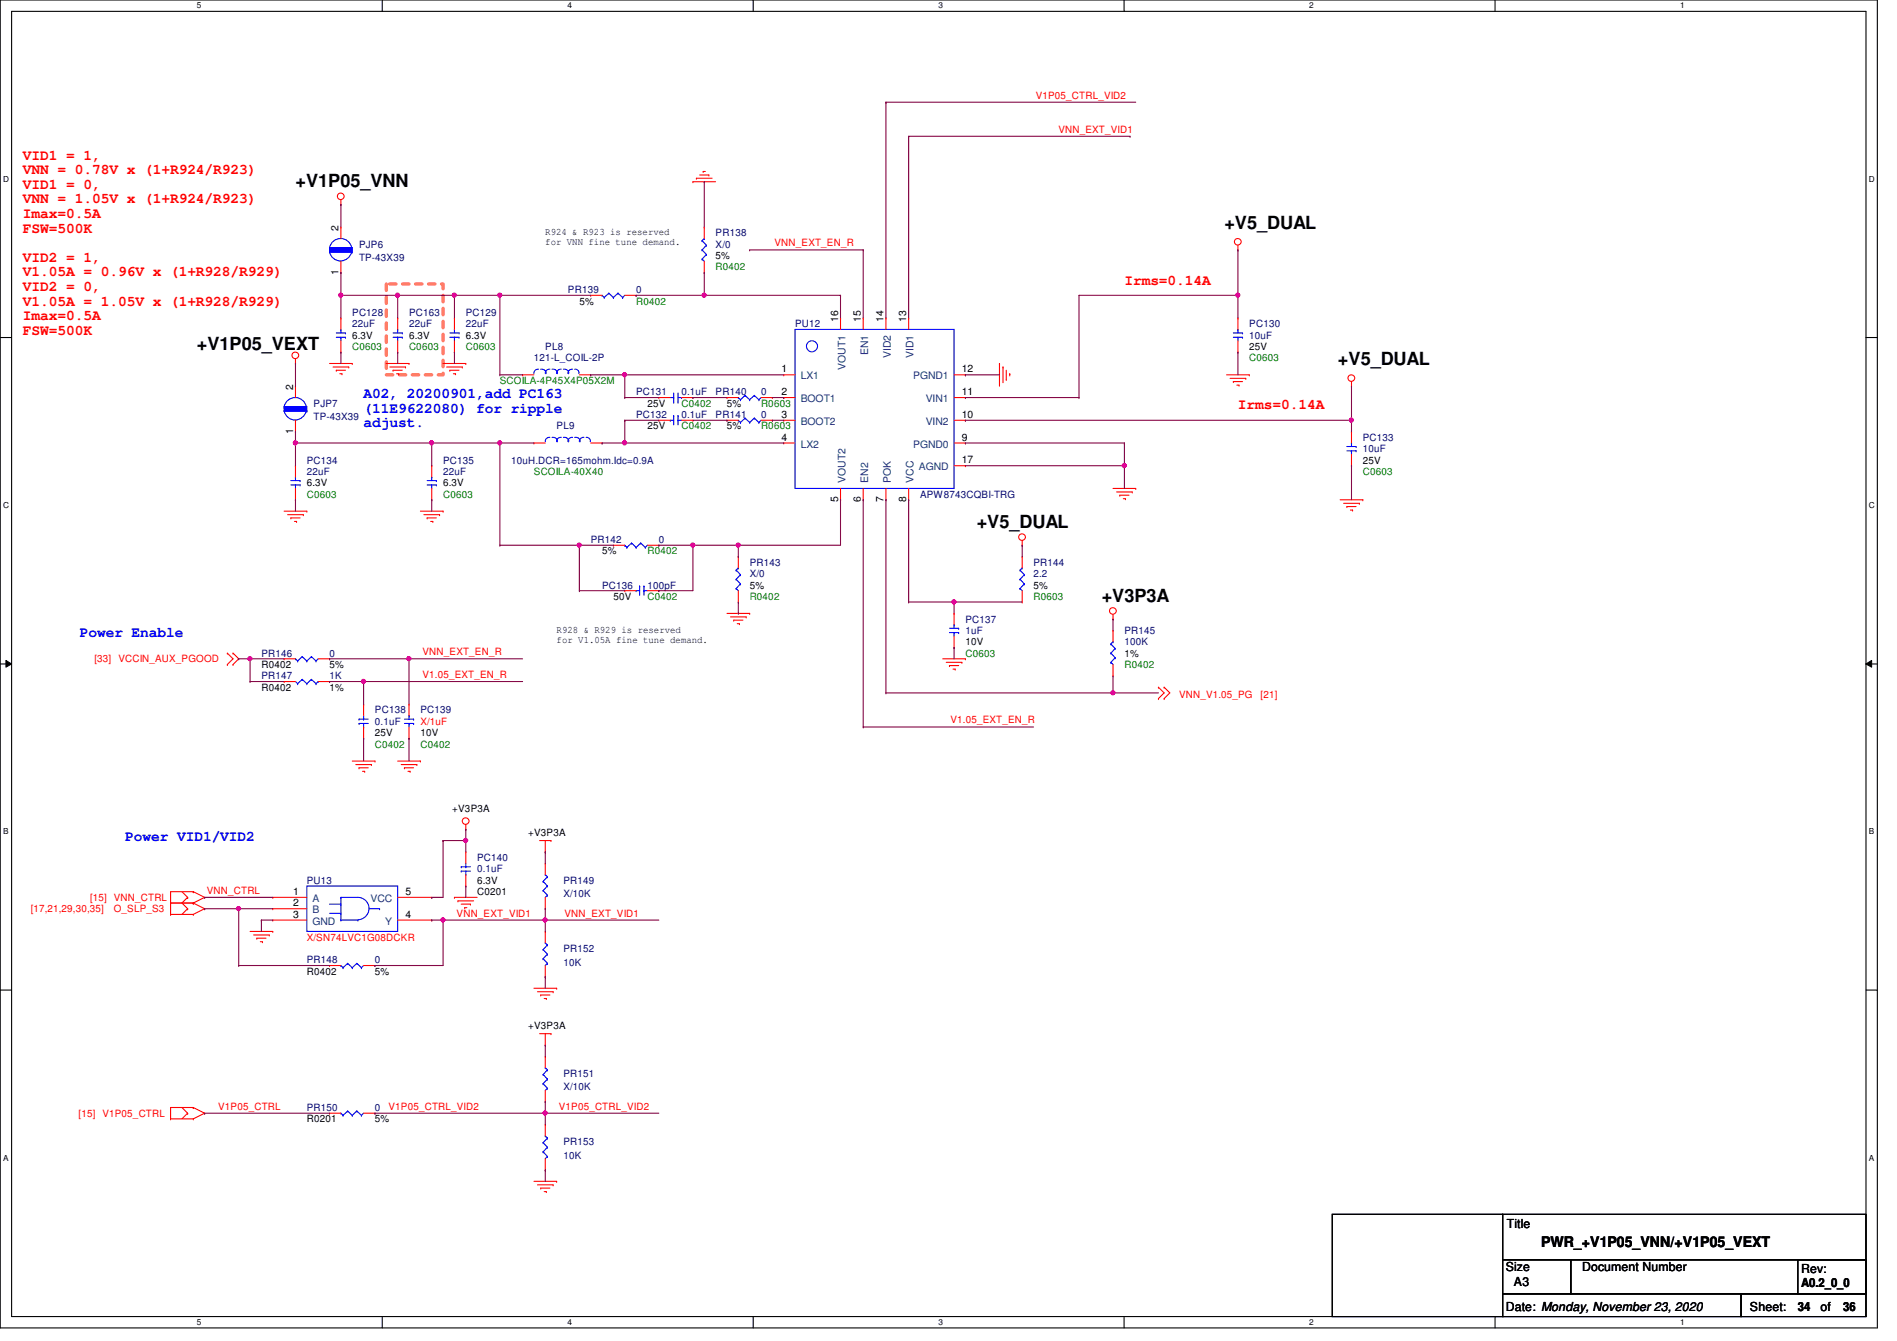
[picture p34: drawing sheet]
<svg xmlns="http://www.w3.org/2000/svg" width="297mm" height="210mm" viewBox="0 0 297 210" stroke-linecap="round" stroke-linejoin="round" font-family="sans-serif">
<defs><g id="words">
<g font-size="2.8">
<text x="46.3" y="29.3">+V1P05_VNN</text>
<text x="191.7" y="35.9">+V5_DUAL</text>
<text x="30.8" y="54.7">+V1P05_VEXT</text>
<text x="209.5" y="57.2">+V5_DUAL</text>
<text x="152.9" y="82.6">+V5_DUAL</text>
<text x="172.5" y="94.2">+V3P3A</text>
</g>
<g font-size="2.3" fill="#f00">
<text x="3.6" y="25">VID1 = 1,</text>
<text x="3.6" y="27.3">VNN = 0.78V x (1+R924/R923)</text>
<text x="3.6" y="29.5">VID1 = 0,</text>
<text x="3.6" y="31.8">VNN = 1.05V x (1+R924/R923)</text>
<text x="3.6" y="34.1">Imax=0.5A</text>
<text x="3.6" y="36.4">FSW=500K</text>
<text x="3.6" y="41">VID2 = 1,</text>
<text x="3.6" y="43.3">V1.05A = 0.96V x (1+R928/R929)</text>
<text x="3.6" y="45.6">VID2 = 0,</text>
<text x="3.6" y="47.8">V1.05A = 1.05V x (1+R928/R929)</text>
<text x="176.1" y="44.5">Irms=0.14A</text>
<text x="3.6" y="50.1">Imax=0.5A</text>
<text x="3.6" y="52.4">FSW=500K</text>
<text x="193.8" y="64.1">Irms=0.14A</text>
</g>
<g font-size="2.3" fill="#00f">
<text x="56.9" y="62.3">A02, 20200901,add PC163</text>
<text x="56.9" y="64.6">(11E9622080) for ripple</text>
<text x="56.9" y="66.9">adjust.</text>
<text x="12.5" y="99.7">Power Enable</text>
<text x="19.6" y="131.7">Power VID1/VID2</text>
</g>
<text font-size="2.3" x="241.3" y="195.2">PWR_+V1P05_VNN/+V1P05_VEXT</text>
<g font-size="1.9">
<text x="236" y="192.2">Title</text>
<text x="235.8" y="199">Size</text>
<text x="237.1" y="201.3">A3</text>
<text x="247.7" y="199">Document Number</text>
<text x="282" y="199.3">Rev:</text>
<text x="282" y="201.5">A0.2_0_0</text>
<text x="235.8" y="205.2">Date: Monday, November 23, 2020</text>
<text x="274" y="205.2">Sheet:</text>
<text x="281.5" y="205.2">34</text>
<text x="285.1" y="205.2">of</text>
<text x="288.6" y="205.2">36</text>
</g>
<g font-size="1.6" fill="#f00">
<text x="162.2" y="15.5">V1P05_CTRL_VID2</text>
<text x="165.7" y="20.8">VNN_EXT_VID1</text>
<text x="121.3" y="38.6">VNN_EXT_EN_R</text>
<text x="14.8" y="103.7">[33]</text>
<text x="18.5" y="103.7">VCCIN_AUX_PGOOD</text>
<text x="66.2" y="106.1">V1.05_EXT_EN_R</text>
<text x="66.2" y="102.6">VNN_EXT_EN_R</text>
<text x="65.8" y="113.5">X/1uF</text>
<text x="148.8" y="113.2">V1.05_EXT_EN_R</text>
<text x="184.6" y="109.2">VNN_V1.05_PG</text>
<text x="197.4" y="109.2">[21]</text>
<text x="4.8" y="142.8">[17,21,29,30,35]</text>
<text x="14.1" y="141">[15]</text>
<text x="17.8" y="141">VNN_CTRL</text>
<text x="17.8" y="142.8">O_SLP_S3</text>
<text x="32.4" y="139.9">VNN_CTRL</text>
<text x="71.5" y="143.5">VNN_EXT_VID1</text>
<text x="88.4" y="143.5">VNN_EXT_VID1</text>
<text x="48" y="147.2">X/SN74LVC1G08DCKR</text>
<text x="34.2" y="173.7">V1P05_CTRL</text>
<text x="60.8" y="173.7">V1P05_CTRL_VID2</text>
<text x="87.5" y="173.7">V1P05_CTRL_VID2</text>
<text x="12.3" y="174.8">[15]</text>
<text x="16" y="174.8">V1P05_CTRL</text>
</g>
<g font-size="1.6">
<text x="53" y="36.1" transform="rotate(-90 53 36.1)">2</text>
<text x="85.4" y="36.8">R924 &amp; R923 is reserved</text>
<text x="85.4" y="38.4">for VNN fine tune demand.</text>
<text x="112.1" y="40.6">5%</text>
<text x="53" y="43" transform="rotate(-90 53 43)">1</text>
<text x="90.7" y="47.7">5%</text>
<text x="55.2" y="53">6.3V</text>
<text x="64" y="53">6.3V</text>
<text x="72.9" y="53">6.3V</text>
<text x="131.2" y="50.3" transform="rotate(-90 131.2 50.3)">16</text>
<text x="134.8" y="50.3" transform="rotate(-90 134.8 50.3)">15</text>
<text x="138.3" y="50.3" transform="rotate(-90 138.3 50.3)">14</text>
<text x="141.9" y="50.3" transform="rotate(-90 141.9 50.3)">13</text>
<text x="122.4" y="58.3">1</text>
<text x="150.6" y="58.3">12</text>
<text x="195.6" y="54.8">25V</text>
<text x="45.9" y="61" transform="rotate(-90 45.9 61)">2</text>
<text x="101.4" y="63.7">25V</text>
<text x="113.8" y="63.7">5%</text>
<text x="122.4" y="61.8">2</text>
<text x="122.4" y="65.4">3</text>
<text x="150.6" y="65.4">10</text>
<text x="150.6" y="61.8">11</text>
<text x="45.9" y="67.9" transform="rotate(-90 45.9 67.9)">1</text>
<text x="101.4" y="67.2">25V</text>
<text x="113.8" y="67.2">5%</text>
<text x="122.4" y="69">4</text>
<text x="150.6" y="69">9</text>
<text x="48" y="76.1">6.3V</text>
<text x="69.4" y="76.1">6.3V</text>
<text x="150.6" y="72.5">17</text>
<text x="213.4" y="72.6">25V</text>
<text x="131.2" y="78.6" transform="rotate(-90 131.2 78.6)">5</text>
<text x="134.8" y="78.6" transform="rotate(-90 134.8 78.6)">6</text>
<text x="138.3" y="78.6" transform="rotate(-90 138.3 78.6)">7</text>
<text x="141.9" y="78.6" transform="rotate(-90 141.9 78.6)">8</text>
<text x="94.3" y="86.8">5%</text>
<text x="96.1" y="93.9">50V</text>
<text x="117.4" y="92.1">5%</text>
<text x="161.8" y="92.1">5%</text>
<text x="87.2" y="99">R928 &amp; R929 is reserved</text>
<text x="87.2" y="100.6">for V1.05A fine tune demand.</text>
<text x="151.2" y="101">10V</text>
<text x="40.9" y="104.6">R0402</text>
<text x="51.6" y="104.6">5%</text>
<text x="176.1" y="102.8">1%</text>
<text x="40.9" y="108.1">R0402</text>
<text x="51.6" y="108.1">1%</text>
<text x="58.7" y="115.2">25V</text>
<text x="65.8" y="115.2">10V</text>
<text x="70.8" y="127.1">+V3P3A</text>
<text x="82.7" y="130.9">+V3P3A</text>
<text x="45.9" y="140.1">1</text>
<text x="45.9" y="141.9">2</text>
<text x="45.9" y="143.6">3</text>
<text x="63.5" y="140.1">5</text>
<text x="63.5" y="143.6">4</text>
<text x="74.7" y="140.1">C0201</text>
<text x="74.7" y="138.3">6.3V</text>
<text x="48" y="152.6">R0402</text>
<text x="58.7" y="152.6">5%</text>
<text x="82.7" y="161.1">+V3P3A</text>
<text x="48" y="175.7">R0201</text>
<text x="58.7" y="175.7">5%</text>
</g>
<g font-size="1.6" fill="#000080">
<text x="56.2" y="38.8">PJP6</text>
<text x="56.2" y="40.9">TP-43X39</text>
<text x="112.1" y="37">PR138</text>
<text x="112.1" y="38.8">X/0</text>
<text x="88.9" y="45.9">PR139</text>
<text x="99.6" y="45.9">0</text>
<text x="55.2" y="49.4">PC128</text>
<text x="55.2" y="51.2">22uF</text>
<text x="64" y="49.4">PC163</text>
<text x="64" y="51.2">22uF</text>
<text x="72.9" y="49.4">PC129</text>
<text x="72.9" y="51.2">22uF</text>
<text x="124.5" y="51.2">PU12</text>
<text x="195.6" y="51.2">PC130</text>
<text x="195.6" y="53">10uF</text>
<text x="83.6" y="56.6">121-L_COIL-2P</text>
<text x="85.4" y="54.8">PL8</text>
<text x="49.1" y="63.7">PJP7</text>
<text x="49.1" y="65.8">TP-43X39</text>
<text x="99.6" y="61.9">PC131</text>
<text x="99.6" y="65.4">PC132</text>
<text x="106.7" y="61.9">0.1uF</text>
<text x="106.7" y="65.4">0.1uF</text>
<text x="112.1" y="61.9">PR140</text>
<text x="112.1" y="65.4">PR141</text>
<text x="119.2" y="61.9">0</text>
<text x="119.2" y="65.4">0</text>
<text x="87.2" y="67.2">PL9</text>
<text x="213.4" y="69">PC133</text>
<text x="213.4" y="70.8">10uF</text>
<text x="48" y="72.6">PC134</text>
<text x="48" y="74.3">22uF</text>
<text x="69.4" y="72.6">PC135</text>
<text x="69.4" y="74.3">22uF</text>
<text x="80" y="72.6">10uH.DCR=165mohm.Idc=0.9A</text>
<text x="144.1" y="77.9">APW8743CQBI-TRG</text>
<text x="92.5" y="85">PR142</text>
<text x="103.2" y="85">0</text>
<text x="117.4" y="88.6">PR143</text>
<text x="161.8" y="88.6">PR144</text>
<text x="94.3" y="92.1">PC136</text>
<text x="101.4" y="92.1">100pF</text>
<text x="117.4" y="90.3">X/0</text>
<text x="161.8" y="90.3">2.2</text>
<text x="151.2" y="97.5">PC137</text>
<text x="151.2" y="99.2">1uF</text>
<text x="176.1" y="99.2">PR145</text>
<text x="176.1" y="101">100K</text>
<text x="40.9" y="106.3">PR147</text>
<text x="40.9" y="102.8">PR146</text>
<text x="51.6" y="106.3">1K</text>
<text x="51.6" y="102.8">0</text>
<text x="58.7" y="111.7">PC138</text>
<text x="58.7" y="113.5">0.1uF</text>
<text x="65.8" y="111.7">PC139</text>
<text x="74.7" y="134.8">PC140</text>
<text x="74.7" y="136.6">0.1uF</text>
<text x="48" y="138.3">PU13</text>
<text x="88.2" y="138.3">PR149</text>
<text x="88.2" y="140.5">X/10K</text>
<text x="88.2" y="149">PR152</text>
<text x="48" y="150.8">PR148</text>
<text x="58.7" y="150.8">0</text>
<text x="88.2" y="151.1">10K</text>
<text x="48" y="173.9">PR150</text>
<text x="58.7" y="173.9">0</text>
<text x="88.2" y="168.6">PR151</text>
<text x="88.2" y="170.7">X/10K</text>
<text x="88.2" y="179.2">PR153</text>
<text x="88.2" y="181.4">10K</text>
</g>
<g font-size="1.6" fill="#008000">
<text x="99.6" y="47.7">R0402</text>
<text x="112.1" y="42.3">R0402</text>
<text x="55.2" y="54.8">C0603</text>
<text x="64" y="54.8">C0603</text>
<text x="72.9" y="54.8">C0603</text>
<text x="195.6" y="56.6">C0603</text>
<text x="78.3" y="60.1">SCOILA-4P45X4P05X2M</text>
<text x="106.7" y="63.7">C0402</text>
<text x="119.2" y="63.7">R0603</text>
<text x="106.7" y="67.2">C0402</text>
<text x="119.2" y="67.2">R0603</text>
<text x="48" y="77.9">C0603</text>
<text x="69.4" y="77.9">C0603</text>
<text x="83.6" y="74.3">SCOILA-40X40</text>
<text x="213.4" y="74.3">C0603</text>
<text x="101.4" y="86.8">R0402</text>
<text x="101.4" y="93.9">C0402</text>
<text x="117.4" y="93.9">R0402</text>
<text x="161.8" y="93.9">R0603</text>
<text x="151.2" y="102.8">C0603</text>
<text x="176.1" y="104.6">R0402</text>
<text x="58.7" y="117">C0402</text>
<text x="65.8" y="117">C0402</text>
</g>
<g font-size="1.6" fill="#004080">
<text x="125.4" y="59.4">LX1</text>
<text x="132.4" y="57.9" transform="rotate(-90 132.4 57.9)">VOUT1</text>
<text x="135.9" y="55.6" transform="rotate(-90 135.9 55.6)">EN1</text>
<text x="139.5" y="56.1" transform="rotate(-90 139.5 56.1)">VID2</text>
<text x="143" y="59.4">PGND1</text>
<text x="143" y="56.1" transform="rotate(-90 143 56.1)">VID1</text>
<text x="125.4" y="62.9">BOOT1</text>
<text x="144.9" y="62.9">VIN1</text>
<text x="125.4" y="66.5">BOOT2</text>
<text x="125.4" y="70.1">LX2</text>
<text x="143" y="70.1">PGND0</text>
<text x="144.9" y="66.5">VIN2</text>
<text x="132.4" y="75.6" transform="rotate(-90 132.4 75.6)">VOUT2</text>
<text x="135.9" y="75.6" transform="rotate(-90 135.9 75.6)">EN2</text>
<text x="139.5" y="75.6" transform="rotate(-90 139.5 75.6)">POK</text>
<text x="143" y="75.6" transform="rotate(-90 143 75.6)">VCC</text>
<text x="143.9" y="73.6">AGND</text>
<text x="48.9" y="141.2">A</text>
<text x="48.9" y="143">B</text>
<text x="58" y="141.2">VCC</text>
<text x="48.9" y="144.7">GND</text>
<text x="60.3" y="144.7">Y</text>
</g>
<g font-size="1.3">
<text x="30.8" y="1.3">5</text>
<text x="88.9" y="1.3">4</text>
<text x="146.9" y="1.3">3</text>
<text x="205" y="1.3">2</text>
<text x="263.1" y="1.3">1</text>
<text x=".5" y="28.4">D</text>
<text x="292.6" y="28.4">D</text>
<text x=".5" y="79.5">C</text>
<text x="292.6" y="79.5">C</text>
<text x=".5" y="130.6">B</text>
<text x="292.6" y="130.6">B</text>
<text x=".5" y="181.7">A</text>
<text x="292.6" y="181.7">A</text>
<text x="30.8" y="207.4">5</text>
<text x="88.9" y="207.4">4</text>
<text x="146.9" y="207.4">3</text>
<text x="205" y="207.4">2</text>
<text x="263.1" y="207.4">1</text>
</g>
</g></defs>
<path d="M0 0h294v207.9h-294zM1.8 1.8h290.4v204.3h-290.4z" fill="none" stroke="#000" stroke-width=".17"/>
<g fill="#fff">
<path d="M30.8 .2h.7v1.4h-.7z"/>
<path d="M30.8 206.2h.7v1.4h-.7z"/>
</g>
<path d="M59.9 0v1.8M59.9 206.1v1.8" fill="none" stroke="#000" stroke-width=".17"/>
<g fill="#fff">
<path d="M88.9 .2h.6v1.4h-.6z"/>
<path d="M88.9 206.2h.6v1.4h-.6z"/>
</g>
<path d="M117.9 0v1.8M117.9 206.1v1.8" fill="none" stroke="#000" stroke-width=".17"/>
<g fill="#fff">
<path d="M146.9 .2h.7v1.4h-.7z"/>
<path d="M146.9 206.2h.7v1.4h-.7z"/>
</g>
<path d="M176 0v1.8M176 206.1v1.8" fill="none" stroke="#000" stroke-width=".17"/>
<g fill="#fff">
<path d="M205 .2h.7v1.4h-.7z"/>
<path d="M205 206.2h.7v1.4h-.7z"/>
</g>
<path d="M234.1 0v1.8M234.1 206.1v1.8" fill="none" stroke="#000" stroke-width=".17"/>
<g fill="#fff">
<path d="M263.1 .2h.7v1.4h-.7z"/>
<path d="M263.1 206.2h.7v1.4h-.7z"/>
<path d="M.5 27.3h.9v1.4h-.9z"/>
<path d="M292.6 27.3h.9v1.4h-.9z"/>
<path d="M.5 78.4h.9v1.4h-.9z"/>
<path d="M292.6 78.4h.9v1.4h-.9z"/>
</g>
<path d="M0 52.8h1.8M292.2 52.8h1.8" fill="none" stroke="#000" stroke-width=".17"/>
<g fill="#fff">
<path d="M.5 129.5h.8v1.4h-.8z"/>
<path d="M292.6 129.5h.9v1.4h-.9z"/>
</g>
<path d="M0 103.9h1.8M292.2 103.9h1.8" fill="none" stroke="#000" stroke-width=".17"/>
<path d="M.9 103.4l.9 .5-.9 .5zM292.2 103.9l.9-.5v1z" fill="#000"/>
<path d="M.9 103.4l.9 .5-.9 .5zM292.2 103.9l.9-.5v1z" fill="none" stroke="#000" stroke-width=".16"/>
<g fill="#fff">
<path d="M.5 180.5h.8v1.4h-.8z"/>
<path d="M292.6 180.5h.9v1.4h-.9z"/>
</g>
<path d="M0 155h1.8M292.2 155h1.8M208.6 190.1h26.7v16h-26.7zM235.3 197.2h10.7v5.3h-10.7zM235.3 190.1h56.9v7.1h-56.9zM246 197.2h46.2v5.3h-46.2zM281.5 197.2h10.7v5.3h-10.7zM235.3 202.5h37.3v3.6h-37.3zM272.6 202.5h19.6v3.6h-19.6z" fill="none" stroke="#000" stroke-width=".17"/>
<path d="M60.5 44.4h8.9v14.3h-8.9z" fill="none" stroke="#ff8040" stroke-width=".51" stroke-dasharray="1 1"/>
<g fill="none" stroke="#f00" stroke-width=".17">
<path d="M53.4 32h.1M53.4 31.3v.7M108.5 28.4h.1M108.5 28.4h3.6M109 27.9h.1M109 27.9h2.5M109.6 27.4h1.4M110.1 26.8h.1M110.1 26.8h.3M110.3 35.6h.1M110.3 35.6v1.7M111 27.4h.1"/>
<path d="M193.8 39.1h.1M193.8 38.4v.7M46.3 56.9h.1M46.3 56.2v.7M51.6 56.9h3.6M52.2 57.4h2.4M52.7 58h.1M52.7 58h1.4M53.2 58.5h.3M53.4 55.1h.1M53.4 49.8h.1M53.4 49.8v1.8"/>
<path d="M53.4 53.3v1.8M53.5 58.5h.1M54.6 57.4h.1M55.2 56.9h.1M60.5 56.9h3.5M61 57.4h2.5M61.5 58h.1M61.5 58h1.5M62.1 58.5h.3M62.3 55.1h.1M62.3 49.8h.1M62.3 49.8v1.8"/>
<path d="M62.3 53.3v1.8M62.4 58.5h.1M63.5 57.4h.1M64 56.9h.1M69.4 56.9h3.5M69.9 57.4h2.5M70.4 58h.1M70.4 58h1.5M71 58.5h.3M71.2 55.1h.1M71.2 49.8h.1M71.2 49.8v1.8"/>
<path d="M71.2 53.3v1.8M71.3 58.5h.1M72.4 57.4h.1M72.9 56.9h.1M110.3 42.7h.1M110.3 40.9v1.8M122.7 58.7h.1M122.7 58.7h1.8M131.6 49.8h.1M131.6 49.8v1.8M135.2 49.8h.1M135.2 49.8v1.8"/>
<path d="M138.7 49.8h.1M138.7 49.8v1.8M142.3 49.8h.1M142.3 49.8v1.8M149.4 58.7h1.8M151.2 58.7h.1M156.5 56.9h.1M156.5 56.9v3.6M157.1 57.4h.1M157.1 57.4v2.5M157.6 59.4h.1M157.6 58v1.4"/>
<path d="M158.1 58.5h.1M158.1 58.5v.3M192.1 58.7h3.5M192.6 59.2h2.5M193.1 59.7h.1M193.1 59.7h1.5M193.8 55.1h.1M193.8 49.8h.1M193.8 49.8v1.8M193.8 53.3v1.8M195.1 59.2h.1M195.6 58.7h.1"/>
<path d="M211.6 59.7v.8M67.6 78.2h.1M67.6 72.9h.1M67.6 72.9v1.8M67.6 76.5v1.7M103.2 62.2h.1M103.2 62.2h1.7M106.7 62.2h1.8M108.5 62.2h.1M113.8 62.2h.1M113.8 62.2h1.8M119.2 62.2h1.7"/>
<path d="M120.9 62.2h.1M122.7 62.2h.1M122.7 65.8h.1M122.7 69.3h.1M122.7 62.2h1.8M122.7 65.8h1.8M122.7 69.3h1.8M131.6 78.2h.1M131.6 76.5v1.7M135.2 78.2h.1M135.2 76.5v1.7M138.7 78.2h.1"/>
<path d="M138.7 76.5v1.7M142.3 78.2h.1M142.3 76.5v1.7M149.4 62.2h1.8M149.4 65.8h1.8M149.4 69.3h1.8M149.4 72.9h1.8M151.2 65.8h.1M151.2 62.2h.1M151.2 69.3h.1M151.2 72.9h.1M174.3 76.5h3.5"/>
<path d="M174.8 77h2.5M175.3 77.5h.1M175.3 77.5h1.5M175.9 78.1h.3M176.2 78.1h.1M177.3 77h.1M177.8 76.5h.1M193.7 60.3h.3M194 60.3h.1M209.8 78.2h3.6M210.4 78.8h2.4M210.9 79.3h.1"/>
<path d="M210.9 79.3h1.4M211.5 79.8h.3M211.6 60.5h.1M211.8 79.8h.1M212.8 78.8h.1M213.4 78.2h.1M44.5 80h3.5M45 80.6h2.5M45.5 81.1h.1M45.5 81.1h1.5M46.1 81.6h.3M46.4 81.6h.1"/>
<path d="M47.5 80.6h.1M48 80h.1M65.8 80h3.6M66.4 80.6h2.4M66.9 81.1h.1M66.9 81.1h1.4M67.4 81.6h.4M67.8 81.6h.1M68.8 80.6h.1M69.4 80h.1M97.8 92.5h.1M97.8 92.5h1.8"/>
<path d="M101.4 92.5h1.8M103.2 92.5h.1M113.8 96h3.6M114.4 96.6h2.4M114.9 97.1h.1M114.9 97.1h1.4M115.4 97.6h.4M115.8 97.6h.1M116.8 96.6h.1M117.4 96h.1M160.1 85.3h.1M160.1 84.6v.7"/>
<path d="M174.3 96.9h.1M174.3 96.2v.7M35.6 104h.1M35.6 102.2h.1M35.6 102.2l.9 .9-.9 .9M36.5 102.2h.1M36.5 104h.1M36.5 102.2l.9 .9-.9 .9M44.5 106.7h.1M44.5 106.7h1.8M49.8 106.7h1.8M51.6 106.7h.1"/>
<path d="M55.2 119.1h3.5M55.7 119.7h2.5M58.2 119.7h.1M58.7 119.1h.1M62.3 119.1h3.5M62.8 119.7h2.5M64 115.6h.1M64 110.2h.1M64 110.2v1.8M64 113.8v1.8M65.3 119.7h.1M65.8 119.1h.1"/>
<path d="M147.6 103.1h3.6M148.2 103.7h2.4M148.7 104.2h.1M148.7 104.2h1.4M149.2 104.7h.4M149.6 104.7h.1M150.6 103.7h.1M151.2 103.1h.1M181.4 107.6h.1M181.4 109.3h.1M181.4 107.6l.9 .9-.9 .8M182.3 107.6h.1"/>
<path d="M182.3 109.3h.1M182.3 107.6l.9 .9-.9 .8M28.5 139.6l.9 .9M30.3 139.6h.1M30.3 139.6h-3.6v3.5M30.3 139.6l1.7 .9M56.2 120.2h.1M56.2 120.2h1.5M56.8 120.7h.3M57.1 120.7h.1M63.3 120.2h.1M63.3 120.2h1.5"/>
<path d="M63.9 120.7h.3M64.2 120.7h.1M72.9 129.8h.1M72.9 133.3h.1M72.9 138.7h.1M72.9 129.1v.7M72.9 133.3v1.8M72.9 136.9v1.8M84.5 131.6h1.8M85.4 133.3h.1M85.4 135.1h.1M85.4 131.6v1.7"/>
<path d="M85.4 135.1v1.8M86.3 131.6h.1M26.7 141.4h.1M26.7 143.1h.1M26.7 141.4h3.6M26.7 143.1h3.6M29.4 140.5h.1M29.4 142.2h.1M29.4 140.5l-.9 .9 .9 .8M29.4 142.2l-.9 .9M30.3 141.4h.1M30.3 143.1h.1"/>
<path d="M30.3 141.4l1.7 .8M32 140.5h.1M32 142.2h.1M32 140.5l-1.7 .9M32 142.2l-1.7 .9M39.2 145.8h3.5M39.7 146.3h2.5M40.2 146.9h.1M40.2 146.9h1.5M40.8 147.4h.3M41.1 147.4h.1M42.2 146.3h.1"/>
<path d="M42.7 145.8h.1M42.7 140.5h.1M42.7 142.2h.1M42.7 144h.1M42.7 140.5h5.3M42.7 142.2h5.3M42.7 144h5.3M51.6 151.1h.1M51.6 151.1h1.8M56.9 151.1h1.8M58.7 151.1h.1M62.3 140.5h5.3"/>
<path d="M62.3 144h5.3M67.6 140.5h.1M67.6 144h.1M71.2 140.5h.1M71.2 140.5h3.5M71.7 141h.1M71.7 141h2.5M72.2 141.5h1.5M72.8 142.1h.1M72.8 142.1h.3M73.7 141.5h.1M83.6 154.7h3.6"/>
<path d="M84.2 155.2h2.4M84.7 155.7h.1M84.7 155.7h1.4M85.2 156.3h.4M85.4 142.2h.1M85.4 152.9h.1M85.4 145.8h.1M85.4 140.5v1.7M85.4 145.8v1.8M85.4 151.1v1.8M85.6 156.3h.1M86.6 155.2h.1"/>
<path d="M87.2 154.7h.1M26.7 175.1h.1M26.7 175.1h3.6M28.5 173.4l.9 .8M29.4 174.2h.1M29.4 174.2l-.9 .9M30.3 173.4h.1M30.3 175.1h.1M30.3 173.4h-3.6v1.7M30.3 173.4l1.7 .8M32 174.2h.1M32 174.2l-1.7 .9"/>
<path d="M51.6 174.2h.1M51.6 174.2h1.8M56.9 174.2h1.8M58.7 174.2h.1M84.5 161.8h1.8M85.4 163.6h.1M85.4 172.5h.1M85.4 165.4h.1M85.4 161.8v1.8M85.4 165.4v1.7M85.4 170.7v1.8M86.3 161.8h.1"/>
<path d="M83.6 184.9h3.6M84.2 185.5h2.4M84.7 186h.1M84.7 186h1.4M85.2 186.5h.4M85.6 186.5h.1M86.6 185.5h.1M87.2 184.9h.1"/>
<circle cx="53.4" cy="30.7" r=".52"/>
<circle cx="193.8" cy="37.8" r=".52"/>
<circle cx="46.3" cy="55.6" r=".52"/>
<circle cx="211.6" cy="59.2" r=".52"/>
<circle cx="160" cy="84.1" r=".52"/>
<circle cx="174.3" cy="95.6" r=".52"/>
<circle cx="72.9" cy="128.5" r=".52"/>
</g>
<g fill="none" stroke="#00f" stroke-width=".17">
<path d="M109.9 37.7h.1M109.9 39.1h.1M109.9 37.7l.7 .7M109.9 39.1l.7 .7M110.3 37.3h.1M110.3 37.3l-.4 .4M110.6 39.8h.1M110.6 38.4h.1M110.6 39.8l-.7 .8M110.6 38.4l-.7 .7M52.7 52.1h1.4M52.7 52.8h1.4"/>
<path d="M53.4 51.6h.1M53.4 52.8h.1M53.4 51.6v.5M53.4 52.8v.5M54.1 52.1h.1M54.1 52.8h.1M61.5 52.1h1.5M61.5 52.8h1.5M62.3 51.6h.1M62.3 52.8h.1M62.3 51.6v.5M62.3 52.8v.5"/>
<path d="M63 52.1h.1M63 52.8h.1M70.4 52.1h1.5M70.4 52.8h1.5M71.2 51.6h.1M71.2 52.8h.1M71.2 51.6v.5M71.2 52.8v.5M71.9 52.1h.1M71.9 52.8h.1M109.9 40.6h.1M109.9 40.6l.4 .3"/>
<path d="M124.5 51.6h24.9v24.9h-24.9zM193.1 52.1h1.5M193.1 52.8h1.5M193.8 51.6h.1M193.8 52.8h.1M193.8 51.6v.5M193.8 52.8v.5M194.6 52.1h.1M194.6 52.8h.1M44.5 63.7h.1M44.5 63.7a1.77 1.77 0 0 1 1.7-1.5 1.77 1.77 0 0 1 1.8 1.5M44.5 64.3a1.77 1.77 0 0 0 1.7 1.4 1.77 1.77 0 0 0 1.8-1.4"/>
<path d="M44.5 63.7h3.5M44.5 64.3h3.5M48 64.3h.1M66.9 75.2h1.4M66.9 75.9h1.4M67.6 74.7h.1M67.6 75.9h.1M67.6 74.7v.5M67.6 75.9v.6M68.3 75.2h.1M68.3 75.9h.1M104.9 62.2h.6"/>
<path d="M105.5 62.9h.1M105.5 62.2h.1M105.5 61.5v1.4M106.2 62.9h.1M106.2 61.5v1.4M106.2 62.2h.5M106.7 62.2h.1M115.6 62.2h.1M115.6 62.2l.3 .4M115.9 62.6h.1M116.7 61.9h.1M116.7 61.9l-.8 .7"/>
<path d="M116.7 61.9l.7 .7M117.4 62.6h.1M118.1 61.9h.1M118.1 61.9l.7 .7M118.1 61.9l-.7 .7M118.8 62.6h.1M119.2 62.2l-.4 .4M99.6 92.5h.1M99.6 92.5h.6M100.2 91.7h.1M100.2 91.7v1.5M100.8 91.7h.1"/>
<path d="M100.8 92.5h.1M100.8 92.5h.6M100.8 91.7v1.5M46.3 106.7l.3 .3M46.6 107h.1M47.3 106.3h.1M47.3 106.3l-.7 .7M47.3 106.3l.7 .7M48 107h.1M48.8 106.3h.1M48.8 106.3l.7 .7M48.8 106.3l-.8 .7"/>
<path d="M49.5 107h.1M49.8 106.7h.1M49.8 106.7l-.3 .3M63.3 112.6h1.5M63.3 113.2h1.5M64 112h.1M64 113.2h.1M64 112v.6M64 113.2v.6M64.8 112.6h.1M64.8 113.2h.1M48 138.7h14.3v7.1h-14.3z"/>
<path d="M72.2 136.4h.1M72.2 135.7h.1M72.2 136.4h1.5M72.2 135.7h1.5M72.9 136.9h.1M72.9 135.7h.1M72.9 135.1v.6M72.9 136.4v.5M85 139.4h.1M85 138h.1M85 139.4l.7 .7M85 138l.7 .7"/>
<path d="M85.4 136.9h.1M85.4 136.9l.3 .3M85.7 137.2h.1M85.7 138.7h.1M85.7 137.2l-.7 .8M85.7 138.7l-.7 .7M51.6 141.5h1.8M51.6 143h1.8M53.4 151.1h.1M53.4 144h.1M53.4 140.5h.1M53.4 141.5h.1"/>
<path d="M53.4 143h.1M53.4 140.5h2.6a1.76 1.76 0 0 1 1.8 1.7 1.76 1.76 0 0 1-1.8 1.8M53.4 151.1l.3 .4M53.4 140.5v3.5M53.4 144h2.6M53.7 151.5h.1M54.4 150.8h.1M54.4 150.8l-.7 .7M54.4 150.8l.8 .7M55.2 151.5h.1M55.9 150.8h.1M55.9 150.8l.7 .7"/>
<path d="M55.9 150.8l-.7 .7M56 144h.1M56.6 151.5h.1M56.9 151.1l-.3 .4M57.8 142.2h1.6M59.4 142.2h.1M85 150.1h.1M85 148.6h.1M85 150.1l.7 .7M85 148.6l.7 .8M85.4 147.6h.1M85.4 147.6l.3 .3"/>
<path d="M85.7 140.1h.1M85.7 147.9h.1M85.7 150.8h.1M85.7 149.4h.1M85.7 140.1l-.3 .4M85.7 147.9l-.7 .7M85.7 150.8l-.3 .3M85.7 149.4l-.7 .7M53.4 174.2h.1M53.4 174.2l.3 .4M53.7 174.6h.1M54.4 173.9h.1"/>
<path d="M54.4 173.9l-.7 .7M54.4 173.9l.8 .7M55.2 174.6h.1M55.9 173.9h.1M55.9 173.9l.7 .7M55.9 173.9l-.7 .7M56.6 174.6h.1M56.9 174.2l-.3 .4M85 169.6h.1M85 168.2h.1M85 169.6l.7 .7M85 168.2l.7 .7"/>
<path d="M85.4 167.1h.1M85.4 167.1l.3 .4M85.7 167.5h.1M85.7 170.3h.1M85.7 168.9h.1M85.7 167.5l-.7 .7M85.7 170.3l-.3 .4M85.7 168.9l-.7 .7"/>
<circle cx="127.1" cy="54.2" r=".87"/>
</g>
<path d="M44.5 63.7h3.5v.6h-3.5z" fill-rule="evenodd" fill="#00f"/>
<g fill="none" stroke="#00f" stroke-width=".17">
<path d="M51.6 38.8h.1M51.6 38.8a1.77 1.77 0 0 1 1.7-1.5 1.77 1.77 0 0 1 1.8 1.5M51.6 39.4a1.77 1.77 0 0 0 1.7 1.5 1.77 1.77 0 0 0 1.8-1.5M51.6 38.8h3.6M51.6 39.5h3.6M55.2 39.5h.1M94.3 46.2h.1M94.3 46.2l.3 .4M94.6 46.6h.1M95.3 45.9h.1M95.3 45.9l-.7 .7M95.3 45.9l.8 .7"/>
<path d="M96.1 46.6h.1M96.8 45.9h.1M96.8 45.9l.7 .7M96.8 45.9l-.7 .7M97.5 46.6h.1M97.8 46.2l-.3 .4M44.5 63.7h3.5v.6h-3.5zM86.1 68.5a.64 .64 0 0 0-.7 .6M86.4 68.5a.64 .64 0 0 1 .8 .7M87.9 68.5a.64 .64 0 0 0-.7 .6M88.2 68.5a.64 .64 0 0 1 .8 .7M89.7 68.5a.64 .64 0 0 0-.8 .6"/>
<path d="M90 68.5a.64 .64 0 0 1 .8 .7M91.4 68.5a.64 .64 0 0 0-.7 .6M91.8 68.5a.56 .56 0 0 1 .6 .6M115.6 65.8h.1M115.6 65.8l.3 .3M115.9 66.1h.1M116.7 65.4h.1M116.7 65.4l-.8 .7M116.7 65.4l.7 .7M117.4 66.1h.1M118.1 65.4h.1M118.1 65.4l.7 .7"/>
<path d="M118.1 65.4l-.7 .7M118.8 66.1h.1M119.2 65.8l-.4 .3M97.8 85.3h.1M97.8 85.3l.4 .4M98.2 85.7h.1M98.9 85h.1M98.9 85l-.7 .7M98.9 85l.7 .7M99.6 85.7h.1M100.3 85h.1M100.3 85l.7 .7"/>
<path d="M100.3 85l-.7 .7M101 85.7h.1M101.4 85.3l-.4 .4M115.3 89.2h.1M115.3 92.1h.1M115.3 90.7h.1M115.3 89.2l.6 .8M115.3 92.1l.3 .4M115.3 90.7l.6 .7M115.6 88.9h.1M115.6 88.9l-.3 .3M115.9 91.4h.1"/>
<path d="M115.9 90h.1M115.9 91.4l-.6 .7M115.9 90l-.6 .7M148.7 98.3h1.4M148.7 99h1.4M149.4 97.8h.1M149.4 99h.1M149.4 97.8v.5M149.4 99v.6M150.1 98.3h.1M150.1 99h.1M159.7 89.2h.1"/>
<path d="M159.7 92.1h.1M159.7 90.7h.1M159.7 89.2l.7 .8M159.7 92.1l.4 .4M159.7 90.7l.7 .7M160.1 88.9h.1M160.1 88.9l-.4 .3M160.4 91.4h.1M160.4 90h.1M160.4 91.4l-.7 .7M160.4 90l-.7 .7M56.2 113.2h.1"/>
<path d="M56.2 112.6h.1M56.2 113.2h1.5M56.2 112.6h1.5M56.9 113.8h.1M56.9 112.6h.1M56.9 112v.6M56.9 113.2v.6M173.9 100.8h.1M173.9 103.7h.1M173.9 102.2h.1M173.9 100.8l.7 .7M173.9 103.7l.4 .3"/>
<path d="M173.9 102.2l.7 .8M174.3 100.5h.1M174.3 100.5l-.4 .3M174.6 103h.1M174.6 101.5h.1M174.6 103l-.7 .7M174.6 101.5l-.7 .7"/>
</g>
<g fill="none" stroke="#f00" stroke-width=".17">
<path d="M92.5 46.2h.1M92.5 46.2h1.8M97.8 46.2h1.8M99.6 46.2h.1M46.3 67.6h.1M46.3 60.5h.1M46.3 60.5v1.7M46.3 65.8v1.8M83.6 69.3h.1M83.6 69.3h1.8M92.5 69.3h1.8M94.3 69.3h.1"/>
<path d="M113.8 65.8h.1M113.8 65.8h1.8M119.2 65.8h1.7M120.9 65.8h.1M96.1 85.3h.1M96.1 85.3h1.7M101.4 85.3h1.8M103.2 85.3h.1M115.6 94.2h.1M115.6 87.1h.1M115.6 87.1v1.8M115.6 92.5v1.7"/>
<path d="M149.4 96h.1M149.4 96v1.8M149.4 99.6v1.7M160.1 94.2h.1M160.1 87.1h.1M160.1 87.1v1.8M160.1 92.5v1.7M174.3 98.7h.1M174.3 98.7v1.8M56.9 110.2h.1M56.9 115.6h.1M56.9 110.2v1.8"/>
<path d="M56.9 113.8v1.8M149.4 101.3h.1M174.3 105.8h.1M174.3 104v1.8"/>
</g>
<path d="M51.6 38.8h3.6v.7h-3.6z" fill-rule="evenodd" fill="#00f"/>
<g fill="none" stroke="#00f" stroke-width=".17">
<path d="M51.6 38.8h3.6v.7h-3.6zM84.3 57.8a.64 .64 0 0 0-.7 .7M84.7 57.8a.64 .64 0 0 1 .8 .7M86.1 57.8a.64 .64 0 0 0-.7 .7M86.4 57.8a.64 .64 0 0 1 .8 .7M87.9 57.8a.64 .64 0 0 0-.7 .7M88.2 57.8a.64 .64 0 0 1 .8 .7M89.7 57.8a.64 .64 0 0 0-.8 .7M90 57.8a.56 .56 0 0 1 .6 .7M45.5 75.2h1.5M45.5 75.9h1.5M46.3 74.7h.1"/>
<path d="M46.3 75.9h.1M46.3 74.7v.5M46.3 75.9v.6M47 75.2h.1M47 75.9h.1M104.9 65.8h.1M104.9 65.8h.6M105.5 65.1h.1M105.5 65.1v1.4M106.2 65.1h.1M106.2 65.8h.1M106.2 65.8h.5"/>
<path d="M106.2 65.1v1.4M210.9 69.9h1.4M210.9 70.6h1.4M211.6 69.3h.1M211.6 70.6h.1M211.6 69.3v.6M211.6 70.6v.5M212.3 69.9h.1M212.3 70.6h.1M46.3 103.1h.1M46.3 103.1l.3 .4M46.6 103.5h.1"/>
<path d="M47.3 102.8h.1M47.3 102.8l-.7 .7M47.3 102.8l.7 .7M48 103.5h.1M48.8 102.8h.1M48.8 102.8l.7 .7M48.8 102.8l-.8 .7M49.5 103.5h.1M49.8 103.1l-.3 .4M85 178.9h.1M85 178.9l.7 .7M85.4 177.8h.1"/>
<path d="M85.4 177.8l.3 .3M85.7 178.1h.1M85.7 179.6h.1M85.7 178.1l-.7 .8M85.7 179.6l-.7 .7M85 180.3h.1M85 180.3l.7 .7M85.7 181h.1M85.7 181l-.3 .4"/>
</g>
<g fill="none" stroke="#f00" stroke-width=".17">
<path d="M53.4 35.6h.1M53.4 35.6v1.7M53.4 42.7h.1M53.4 40.9v1.8M81.8 58.7h.1M81.8 58.7h1.8M90.7 58.7h1.8M92.5 58.7h.1M46.3 78.2h.1M46.3 72.9h.1M46.3 72.9v1.8M46.3 76.5v1.7"/>
<path d="M103.2 65.8h.1M103.2 65.8h1.7M106.7 65.8h1.8M108.5 65.8h.1M211.6 72.9h.1M211.6 67.6h.1M211.6 67.6v1.7M211.6 71.1v1.8M44.5 103.1h.1M44.5 103.1h1.8M49.8 103.1h1.8M51.6 103.1h.1"/>
<path d="M85.4 176h.1M85.4 176v1.8M85.4 183.1h.1M85.4 181.4v1.7"/>
</g>
<g fill="none" stroke="#800040" stroke-width=".17">
<path d="M193.8 55.1h.1M193.8 55.1v3.6M97.8 65.8h.1M97.8 69.3h.1M97.8 69.3h24.9M97.8 65.8h5.4M97.8 65.8v3.5M151.2 62.2h.1M151.2 69.3h.1M151.2 62.2h17.7M151.2 69.3h24.9M176.1 69.3h.1"/>
<path d="M176.1 69.3v3.6M211.6 72.9h.1M211.6 72.9v5.3"/>
</g>
<circle cx="97.8" cy="69.3" r=".32" fill="#f0f"/>
<circle cx="97.8" cy="69.3" r=".32" fill="none" stroke="#f0f" stroke-width=".17"/>
<g fill="none" stroke="#800040" stroke-width=".17">
<path d="M92.5 58.7h.1M92.5 58.7h5.3M97.8 58.7h.1M97.8 58.7v3.5M46.3 69.3h.1M46.3 69.3h21.3M94.3 69.3h.1M94.3 69.3h3.5M97.8 62.2h.1M97.8 62.2h5.4M131.6 78.2h.1M131.6 78.2v7.1h-16"/>
<path d="M115.6 85.3h.1M149.4 101.3h.1M149.4 101.3v1.8"/>
</g>
<circle cx="46.2" cy="69.3" r=".32" fill="#f0f"/>
<circle cx="46.2" cy="69.3" r=".32" fill="none" stroke="#f0f" stroke-width=".17"/>
<path d="M142.3 78.2h.1M142.3 78.2v16M142.3 94.2h.1M142.3 94.2h7.1" fill="none" stroke="#800040" stroke-width=".17"/>
<circle cx="149.4" cy="94.2" r=".32" fill="#f0f"/>
<circle cx="149.4" cy="94.2" r=".32" fill="none" stroke="#f0f" stroke-width=".17"/>
<path d="M138.7 16h.1M138.7 16h39.1M138.7 16v33.8M135.2 39.1h.1M135.2 39.1v10.7M138.7 78.2h.1M138.7 78.2v30.3M138.7 108.5h.1M138.7 108.5h35.6" fill="none" stroke="#800040" stroke-width=".17"/>
<circle cx="174.3" cy="108.4" r=".32" fill="#f0f"/>
<circle cx="174.3" cy="108.4" r=".32" fill="none" stroke="#f0f" stroke-width=".17"/>
<path d="M142.3 21.3h.1M142.3 21.3v28.5M142.3 21.3h34.6M176.9 21.3h.1M135.2 78.2h.1M135.2 78.2v35.6M90.7 85.3h.1M90.7 85.3h5.4M135.2 113.8h.1M135.2 113.8h26.6" fill="none" stroke="#800040" stroke-width=".17"/>
<circle cx="90.7" cy="85.3" r=".32" fill="#f0f"/>
<circle cx="90.7" cy="85.3" r=".32" fill="none" stroke="#f0f" stroke-width=".17"/>
<path d="M97.8 58.7h.1M97.8 58.7h24.9" fill="none" stroke="#800040" stroke-width=".17"/>
<circle cx="97.8" cy="58.6" r=".32" fill="#f0f"/>
<circle cx="97.8" cy="58.6" r=".32" fill="none" stroke="#f0f" stroke-width=".17"/>
<path d="M67.6 69.3h.1M67.6 69.3h10.7" fill="none" stroke="#800040" stroke-width=".17"/>
<circle cx="78.2" cy="69.3" r=".32" fill="#f0f"/>
<circle cx="78.2" cy="69.3" r=".32" fill="none" stroke="#f0f" stroke-width=".17"/>
<circle cx="67.6" cy="69.3" r=".32" fill="#f0f"/>
<circle cx="67.6" cy="69.3" r=".32" fill="none" stroke="#f0f" stroke-width=".17"/>
<path d="M90.7 92.5h.1M90.7 85.3h.1M90.7 92.5h7.1M90.7 85.3v7.2M103.2 92.5h.1M103.2 85.3h.1M103.2 85.3h12.4M108.5 85.3h.1M108.5 85.3v7.2h-5.3" fill="none" stroke="#800040" stroke-width=".17"/>
<circle cx="115.6" cy="85.3" r=".32" fill="#f0f"/>
<circle cx="115.6" cy="85.3" r=".32" fill="none" stroke="#f0f" stroke-width=".17"/>
<circle cx="108.5" cy="85.3" r=".32" fill="#f0f"/>
<circle cx="108.5" cy="85.3" r=".32" fill="none" stroke="#f0f" stroke-width=".17"/>
<path d="M99.6 46.2h.1M99.6 46.2h32M110.3 42.7h.1M110.3 46.2h.1M110.3 42.7v3.5" fill="none" stroke="#800040" stroke-width=".17"/>
<circle cx="110.3" cy="46.2" r=".32" fill="#f0f"/>
<circle cx="110.3" cy="46.2" r=".32" fill="none" stroke="#f0f" stroke-width=".17"/>
<path d="M110.3 28.4h.1M110.3 28.4v7.2M46.3 69.3h.1M46.3 69.3v3.6M67.6 69.3h.1M67.6 69.3v3.6M151.2 72.9h24.9M176.1 72.9h.1M78.3 85.3h.1M78.3 85.3h12.4M115.6 96h.1M115.6 94.2v1.8" fill="none" stroke="#800040" stroke-width=".17"/>
<circle cx="176" cy="72.9" r=".32" fill="#f0f"/>
<circle cx="176" cy="72.9" r=".32" fill="none" stroke="#f0f" stroke-width=".17"/>
<path d="M53.4 46.2h8.9M62.3 46.2h.1M131.6 46.2h.1M131.6 46.2v3.6M78.3 69.3h.1M78.3 69.3v16M78.3 69.3h5.3M176.1 72.9h.1M176.1 72.9v3.6" fill="none" stroke="#800040" stroke-width=".17"/>
<circle cx="53.4" cy="46.2" r=".32" fill="#f0f"/>
<circle cx="53.4" cy="46.2" r=".32" fill="none" stroke="#f0f" stroke-width=".17"/>
<circle cx="62.2" cy="46.2" r=".32" fill="#f0f"/>
<circle cx="62.2" cy="46.2" r=".32" fill="none" stroke="#f0f" stroke-width=".17"/>
<path d="M71.2 46.2h.1M71.2 46.2v3.6M71.2 46.2h7.1" fill="none" stroke="#800040" stroke-width=".17"/>
<circle cx="78.2" cy="46.2" r=".32" fill="#f0f"/>
<circle cx="78.2" cy="46.2" r=".32" fill="none" stroke="#f0f" stroke-width=".17"/>
<circle cx="71.1" cy="46.2" r=".32" fill="#f0f"/>
<circle cx="71.1" cy="46.2" r=".32" fill="none" stroke="#f0f" stroke-width=".17"/>
<path d="M78.3 58.7h.1M78.3 46.2h.1M78.3 58.7h3.5M78.3 46.2v12.5M78.3 46.2h14.2M151.2 65.8h.1M151.2 65.8h60.4" fill="none" stroke="#800040" stroke-width=".17"/>
<circle cx="211.6" cy="65.8" r=".32" fill="#f0f"/>
<circle cx="211.6" cy="65.8" r=".32" fill="none" stroke="#f0f" stroke-width=".17"/>
<path d="M168.9 46.2h24.9M193.8 46.2h.1M211.6 65.8h.1M211.6 65.8v1.8" fill="none" stroke="#800040" stroke-width=".17"/>
<circle cx="193.8" cy="46.2" r=".32" fill="#f0f"/>
<circle cx="193.8" cy="46.2" r=".32" fill="none" stroke="#f0f" stroke-width=".17"/>
<g fill="none" stroke="#800040" stroke-width=".17">
<path d="M53.4 32h.1M53.4 32v3.6M117.4 39.1h.1M117.4 39.1h17.8M193.8 39.1h.1M193.8 39.1v10.7M46.3 56.9h.1M46.3 56.9v3.6M53.4 55.1h.1M53.4 46.2h.1M53.4 42.7h.1M53.4 42.7v7.1"/>
<path d="M53.4 55.1v1.8M71.2 55.1h.1M71.2 55.1v1.8M151.2 58.7h.1M151.2 58.7h5.3M168.9 46.2v16M193.8 46.2h.1M46.3 78.2h.1M46.3 67.6h.1M46.3 67.6v1.7M46.3 78.2v1.8M67.6 78.2h.1"/>
<path d="M67.6 78.2v1.8M108.5 62.2h.1M108.5 65.8h5.3M108.5 62.2h5.3M113.8 65.8h.1M120.9 65.8h.1M120.9 65.8h1.8M120.9 62.2h1.8M122.7 62.2h.1M168.9 62.2h.1M211.6 65.8h.1M211.6 60.5v5.3"/>
<path d="M149.4 94.2h.1M149.4 94.2h10.7M174.3 96.9h.1M174.3 96.9v1.8M37.4 103.1h.1M37.4 103.1h1.8M39.2 103.1h.1M39.2 103.1v3.6M51.6 103.1h.1M51.6 103.1h12.4M174.3 108.5h.1M174.3 105.8v2.7"/>
<path d="M174.3 108.5h7.1M32 174.2h.1M32 174.2h19.6"/>
</g>
<circle cx="39.1" cy="103.1" r=".32" fill="#f0f"/>
<circle cx="39.1" cy="103.1" r=".32" fill="none" stroke="#f0f" stroke-width=".17"/>
<path d="M39.2 106.7h.1M39.2 103.1h.1M39.2 106.7h5.3M39.2 103.1h5.3M51.6 106.7h.1M51.6 106.7h30.2M56.9 115.6h.1M56.9 106.7h.1M56.9 106.7v3.5M56.9 115.6v3.5" fill="none" stroke="#800040" stroke-width=".17"/>
<circle cx="56.9" cy="106.7" r=".32" fill="#f0f"/>
<circle cx="56.9" cy="106.7" r=".32" fill="none" stroke="#f0f" stroke-width=".17"/>
<path d="M64 103.1h.1M64 103.1v7.1" fill="none" stroke="#800040" stroke-width=".17"/>
<circle cx="64" cy="103.1" r=".32" fill="#f0f"/>
<circle cx="64" cy="103.1" r=".32" fill="none" stroke="#f0f" stroke-width=".17"/>
<g fill="none" stroke="#800040" stroke-width=".17">
<path d="M115.6 87.1h.1M115.6 85.3v1.8M149.4 94.2h.1M149.4 94.2v1.8M160.1 85.3h.1M160.1 85.3v1.8M64 103.1h.1M64 115.6h.1M64 103.1h17.8M64 115.6v3.5M85.4 133.3h.1M85.4 133.3v1.8"/>
<path d="M32 140.5h.1M32 142.2h.1M32 140.5h10.7M32 142.2h10.7M37.4 142.2h.1M37.4 151.1h.1M37.4 142.2v8.9M37.4 151.1h14.2M40.9 144h.1M40.9 144h1.8M40.9 144v1.8M85.4 152.9h.1"/>
<path d="M85.4 142.2h.1M85.4 144h.1M85.4 142.2v3.6M85.4 152.9v1.8M85.4 144h17.8M85.4 163.6h.1M85.4 172.5h.1M85.4 174.2h.1M85.4 163.6v1.8M85.4 172.5v3.5M85.4 174.2h17.8M85.4 183.1h.1"/>
<path d="M85.4 183.1v1.8"/>
</g>
<circle cx="37.4" cy="142.2" r=".32" fill="#f0f"/>
<circle cx="37.4" cy="142.2" r=".32" fill="none" stroke="#f0f" stroke-width=".17"/>
<path d="M58.7 151.1h.1M67.6 144h.1M67.6 144h17.8M69.4 144h.1M69.4 144v7.1h-10.7" fill="none" stroke="#800040" stroke-width=".17"/>
<circle cx="85.4" cy="144" r=".32" fill="#f0f"/>
<circle cx="85.4" cy="144" r=".32" fill="none" stroke="#f0f" stroke-width=".17"/>
<circle cx="69.4" cy="144" r=".32" fill="#f0f"/>
<circle cx="69.4" cy="144" r=".32" fill="none" stroke="#f0f" stroke-width=".17"/>
<path d="M72.9 129.8h.1M72.9 129.8v1.8" fill="none" stroke="#800040" stroke-width=".17"/>
<circle cx="72.9" cy="131.5" r=".32" fill="#f0f"/>
<circle cx="72.9" cy="131.5" r=".32" fill="none" stroke="#f0f" stroke-width=".17"/>
<path d="M69.4 131.6h.1M69.4 131.6h3.5M69.4 131.6v8.9h-1.8M72.9 138.7h.1M72.9 131.6h.1M72.9 131.6v1.7M72.9 138.7v1.8M67.6 140.5h.1M58.7 174.2h.1M58.7 174.2h26.7" fill="none" stroke="#800040" stroke-width=".17"/>
<circle cx="85.4" cy="174.2" r=".32" fill="#f0f"/>
<circle cx="85.4" cy="174.2" r=".32" fill="none" stroke="#f0f" stroke-width=".17"/>
<path d="M62.3 46.2h.1M62.3 55.1h.1M62.3 46.2v3.6M62.3 55.1v1.8M62.3 46.2h8.9M71.2 46.2h.1" fill="none" stroke="#800040" stroke-width=".17"/>
<circle cx="97.8" cy="69.3" r=".32" fill="#f0f"/>
<circle cx="97.8" cy="69.3" r=".32" fill="none" stroke="#f0f" stroke-width=".17"/>
<circle cx="46.2" cy="69.3" r=".32" fill="#f0f"/>
<circle cx="46.2" cy="69.3" r=".32" fill="none" stroke="#f0f" stroke-width=".17"/>
<circle cx="149.4" cy="94.2" r=".32" fill="#f0f"/>
<circle cx="149.4" cy="94.2" r=".32" fill="none" stroke="#f0f" stroke-width=".17"/>
<circle cx="174.3" cy="108.4" r=".32" fill="#f0f"/>
<circle cx="174.3" cy="108.4" r=".32" fill="none" stroke="#f0f" stroke-width=".17"/>
<circle cx="90.7" cy="85.3" r=".32" fill="#f0f"/>
<circle cx="90.7" cy="85.3" r=".32" fill="none" stroke="#f0f" stroke-width=".17"/>
<circle cx="97.8" cy="58.6" r=".32" fill="#f0f"/>
<circle cx="97.8" cy="58.6" r=".32" fill="none" stroke="#f0f" stroke-width=".17"/>
<circle cx="78.2" cy="69.3" r=".32" fill="#f0f"/>
<circle cx="78.2" cy="69.3" r=".32" fill="none" stroke="#f0f" stroke-width=".17"/>
<circle cx="67.6" cy="69.3" r=".32" fill="#f0f"/>
<circle cx="67.6" cy="69.3" r=".32" fill="none" stroke="#f0f" stroke-width=".17"/>
<circle cx="115.6" cy="85.3" r=".32" fill="#f0f"/>
<circle cx="115.6" cy="85.3" r=".32" fill="none" stroke="#f0f" stroke-width=".17"/>
<circle cx="108.5" cy="85.3" r=".32" fill="#f0f"/>
<circle cx="108.5" cy="85.3" r=".32" fill="none" stroke="#f0f" stroke-width=".17"/>
<circle cx="110.3" cy="46.2" r=".32" fill="#f0f"/>
<circle cx="110.3" cy="46.2" r=".32" fill="none" stroke="#f0f" stroke-width=".17"/>
<circle cx="176" cy="72.9" r=".32" fill="#f0f"/>
<circle cx="176" cy="72.9" r=".32" fill="none" stroke="#f0f" stroke-width=".17"/>
<circle cx="53.4" cy="46.2" r=".32" fill="#f0f"/>
<circle cx="53.4" cy="46.2" r=".32" fill="none" stroke="#f0f" stroke-width=".17"/>
<circle cx="62.2" cy="46.2" r=".32" fill="#f0f"/>
<circle cx="62.2" cy="46.2" r=".32" fill="none" stroke="#f0f" stroke-width=".17"/>
<circle cx="78.2" cy="46.2" r=".32" fill="#f0f"/>
<circle cx="78.2" cy="46.2" r=".32" fill="none" stroke="#f0f" stroke-width=".17"/>
<circle cx="71.1" cy="46.2" r=".32" fill="#f0f"/>
<circle cx="71.1" cy="46.2" r=".32" fill="none" stroke="#f0f" stroke-width=".17"/>
<circle cx="211.6" cy="65.8" r=".32" fill="#f0f"/>
<circle cx="211.6" cy="65.8" r=".32" fill="none" stroke="#f0f" stroke-width=".17"/>
<circle cx="193.8" cy="46.2" r=".32" fill="#f0f"/>
<circle cx="193.8" cy="46.2" r=".32" fill="none" stroke="#f0f" stroke-width=".17"/>
<circle cx="39.1" cy="103.1" r=".32" fill="#f0f"/>
<circle cx="39.1" cy="103.1" r=".32" fill="none" stroke="#f0f" stroke-width=".17"/>
<circle cx="56.9" cy="106.7" r=".32" fill="#f0f"/>
<circle cx="56.9" cy="106.7" r=".32" fill="none" stroke="#f0f" stroke-width=".17"/>
<circle cx="64" cy="103.1" r=".32" fill="#f0f"/>
<circle cx="64" cy="103.1" r=".32" fill="none" stroke="#f0f" stroke-width=".17"/>
<circle cx="37.4" cy="142.2" r=".32" fill="#f0f"/>
<circle cx="37.4" cy="142.2" r=".32" fill="none" stroke="#f0f" stroke-width=".17"/>
<circle cx="85.4" cy="144" r=".32" fill="#f0f"/>
<circle cx="85.4" cy="144" r=".32" fill="none" stroke="#f0f" stroke-width=".17"/>
<circle cx="69.4" cy="144" r=".32" fill="#f0f"/>
<circle cx="69.4" cy="144" r=".32" fill="none" stroke="#f0f" stroke-width=".17"/>
<circle cx="72.9" cy="131.5" r=".32" fill="#f0f"/>
<circle cx="72.9" cy="131.5" r=".32" fill="none" stroke="#f0f" stroke-width=".17"/>
<circle cx="85.4" cy="174.2" r=".32" fill="#f0f"/>
<circle cx="85.4" cy="174.2" r=".32" fill="none" stroke="#f0f" stroke-width=".17"/>
<use href="#words"/>
</svg>
